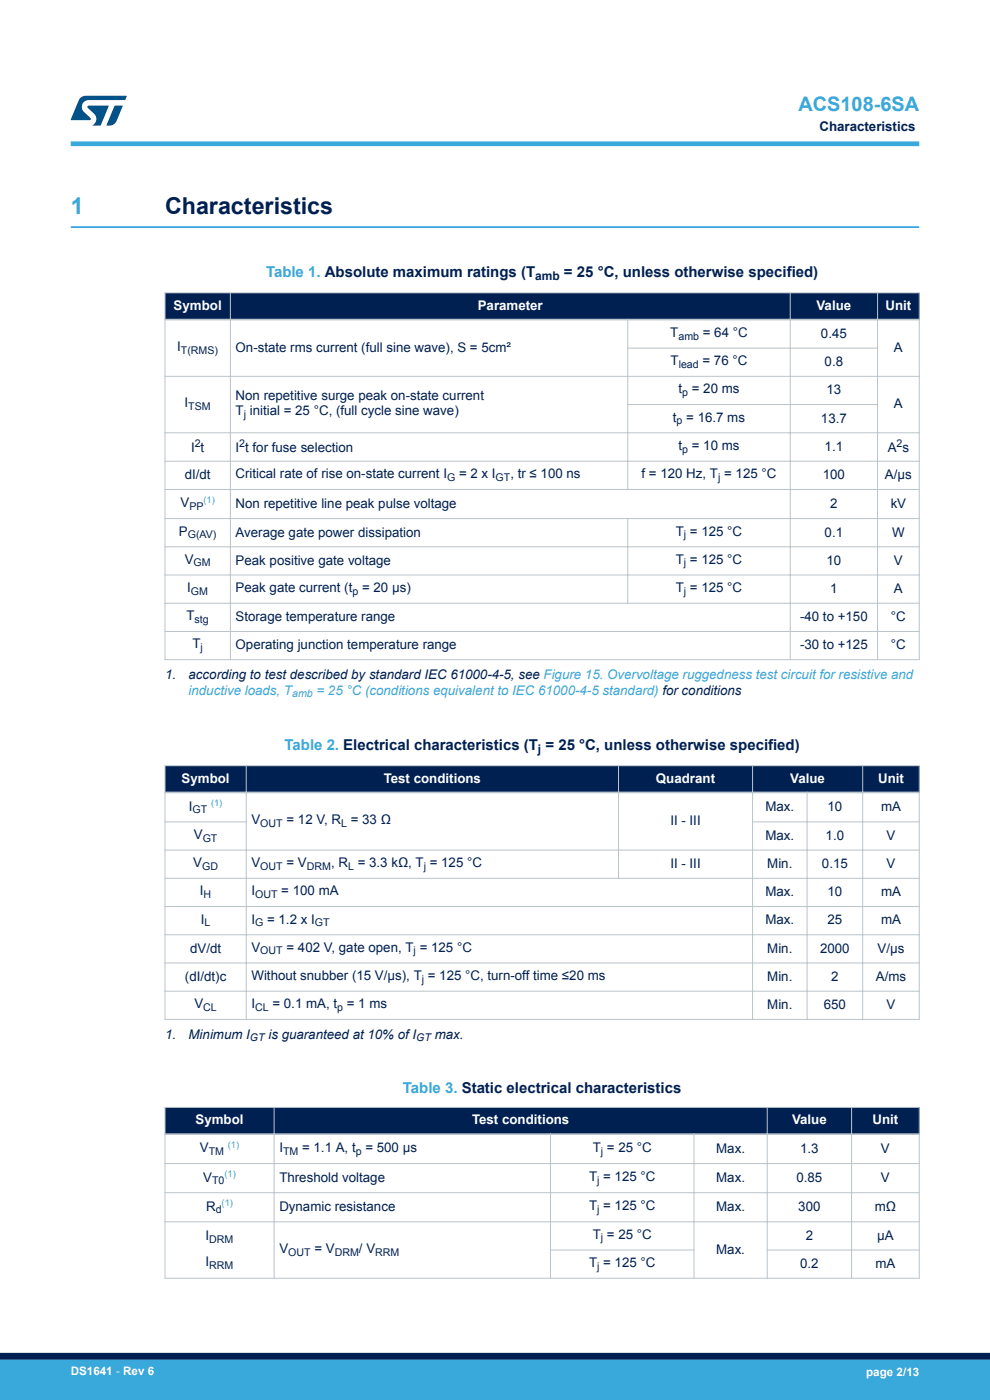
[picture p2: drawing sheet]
<svg xmlns="http://www.w3.org/2000/svg" width="210mm" height="297mm" viewBox="0 0 210 297" stroke-linecap="round" stroke-linejoin="round" font-family="sans-serif">
<defs><g id="words">
<text font-size="4.9" fill="#39a9dc" x="15" y="45.4">1</text>
<text font-size="4.9" fill="#002052" x="35" y="45.4">Characteristics</text>
<text font-size="4.2" fill="#39a9dc" x="169.4" y="23.5">ACS108-6SA</text>
<g font-size="3.2" fill="#39a9dc">
<text x="56.4" y="58.7">Table 1. Absolute maximum ratings (T</text>
<text x="60.4" y="159">Table 2. Electrical characteristics (T = 25 °C, unless otherwise specified)</text>
<text x="85.5" y="231.9">Table 3. Static electrical characteristics</text>
</g>
<text font-size="3.2" fill="#002052" x="119.6" y="58.7">= 25 °C, unless otherwise specified)</text>
<g font-size="2.8" fill="#002052">
<text x="173.8" y="27.9">Characteristics</text>
<text x="142.2" y="71.5">T</text>
<text x="149.1" y="71.5">= 64 °C</text>
<text x="174.1" y="71.7">0.45</text>
<text x="37.6" y="74.5">I</text>
<text x="50" y="74.7">On-state rms current (full sine wave), S = 5cm²</text>
<text x="142.2" y="77.5">T</text>
<text x="149" y="77.5">= 76 °C</text>
<text x="174.9" y="77.7">0.8</text>
<text x="189.6" y="74.7">A</text>
<text x="143.9" y="83.5">t</text>
<text x="146.7" y="83.5">= 20 ms</text>
<text x="175.3" y="83.6">13</text>
<text x="39.2" y="86.4">I</text>
<text x="50" y="84.8">Non repetitive surge peak on-state current</text>
<text x="50" y="88.1">T initial = 25 °C, (full cycle sine wave)</text>
<text x="142.7" y="89.4">t</text>
<text x="145.6" y="89.4">= 16.7 ms</text>
<text x="174.1" y="89.6">13.7</text>
<text x="189.6" y="86.6">A</text>
<text x="40.5" y="95.9">I t</text>
<text x="50" y="95.9">I t for fuse selection</text>
<text x="143.9" y="95.5">t</text>
<text x="146.7" y="95.5">= 10 ms</text>
<text x="174.9" y="95.6">1.1</text>
<text x="188.3" y="95.9">A s</text>
<text x="39.2" y="101.7">dI/dt</text>
<text x="50" y="101.5">Critical rate of rise on-state current I</text>
<text x="97.4" y="101.5">= 2 x I</text>
<text x="108.3" y="101.5">, tr ≤ 100 ns</text>
<text x="136.1" y="101.5">f = 120 Hz, T = 125 °C</text>
<text x="174.5" y="101.7">100</text>
<text x="187.7" y="101.7">A/μs</text>
<text x="38.3" y="107.6">V</text>
<text x="50" y="107.7">Non repetitive line peak pulse voltage</text>
<text x="176.1" y="107.7">2</text>
<text x="188.9" y="107.7">kV</text>
<text x="37.9" y="113.6">P</text>
<text x="50" y="113.8">Average gate power dissipation</text>
<text x="143.3" y="113.6">T = 125 °C</text>
<text x="174.9" y="113.8">0.1</text>
<text x="189.2" y="113.8">W</text>
<text x="39.2" y="119.6">V</text>
<text x="50" y="119.8">Peak positive gate voltage</text>
<text x="143.3" y="119.6">T = 125 °C</text>
<text x="175.3" y="119.8">10</text>
<text x="189.6" y="119.8">V</text>
<text x="39.7" y="125.6">I</text>
<text x="50" y="125.6">Peak gate current (t</text>
<text x="76.8" y="125.6">= 20 μs)</text>
<text x="143.3" y="125.6">T = 125 °C</text>
<text x="176.1" y="125.8">1</text>
<text x="189.6" y="125.8">A</text>
<text x="39.6" y="131.6">T</text>
<text x="50" y="131.8">Storage temperature range</text>
<text x="169.7" y="131.8">-40 to +150</text>
<text x="189" y="131.8">°C</text>
<text x="40.8" y="137.6">T</text>
<text x="50" y="137.8">Operating junction temperature range</text>
<text x="169.7" y="137.8">-30 to +125</text>
<text x="189" y="137.8">°C</text>
<text x="35" y="144">1.</text>
<text x="40" y="144">according to test described by standard IEC 61000-4-5, see Figure 15. Overvoltage ruggedness test circuit for resistive and</text>
<text x="40.1" y="172">I</text>
<text x="162.4" y="172.1">Max.</text>
<text x="175.5" y="172.1">10</text>
<text x="186.9" y="172.1">mA</text>
<text x="41.1" y="178">V</text>
<text x="53.3" y="174.9">V</text>
<text x="60.8" y="174.9">= 12 V, R</text>
<text x="74.4" y="174.9">= 33 Ω</text>
<text x="142.2" y="175.1">II - III</text>
<text x="162.4" y="178.2">Max.</text>
<text x="175.1" y="178.2">1.0</text>
<text x="188.1" y="178.2">V</text>
<text x="41" y="184">V</text>
<text x="53.3" y="184">V</text>
<text x="60.8" y="184">= V</text>
<text x="70.2" y="184">, R</text>
<text x="75.9" y="184">= 3.3 kΩ, T = 125 °C</text>
<text x="142.2" y="184.1">II - III</text>
<text x="162.8" y="184.1">Min.</text>
<text x="174.4" y="184.1">0.15</text>
<text x="188.1" y="184.1">V</text>
<text x="42.4" y="189.9">I</text>
<text x="53.3" y="189.9">I</text>
<text x="59.7" y="189.9">= 100 mA</text>
<text x="162.4" y="190.1">Max.</text>
<text x="175.5" y="190.1">10</text>
<text x="186.9" y="190.1">mA</text>
<text x="42.6" y="195.9">I</text>
<text x="53.3" y="195.9">I</text>
<text x="56.7" y="195.9">= 1.2 x I</text>
<text x="162.4" y="196.1">Max.</text>
<text x="175.5" y="196.1">25</text>
<text x="186.9" y="196.1">mA</text>
<text x="40.3" y="202.1">dV/dt</text>
<text x="53.3" y="201.9">V</text>
<text x="60.8" y="201.9">= 402 V, gate open, T = 125 °C</text>
<text x="162.8" y="202.1">Min.</text>
<text x="174" y="202.1">2000</text>
<text x="186.1" y="202.1">V/μs</text>
<text x="39.2" y="208.1">(dI/dt)c</text>
<text x="53.3" y="207.9">Without snubber (15 V/μs), T = 125 °C, turn-off time ≤20 ms</text>
<text x="162.8" y="208.1">Min.</text>
<text x="176.3" y="208.1">2</text>
<text x="185.8" y="208.1">A/ms</text>
<text x="41.2" y="213.9">V</text>
<text x="53.3" y="213.9">I</text>
<text x="57.8" y="213.9">= 0.1 mA, t</text>
<text x="73.6" y="213.9">= 1 ms</text>
<text x="162.8" y="214.1">Min.</text>
<text x="174.7" y="214.1">650</text>
<text x="188.1" y="214.1">V</text>
<text x="35" y="220.3">1.</text>
<text x="40" y="220.3">Minimum I</text>
<text x="56.9" y="220.3">is guaranteed at 10% of I</text>
<text x="92.2" y="220.3">max.</text>
<text x="42.4" y="244.5">V</text>
<text x="59.3" y="244.4">I</text>
<text x="64.1" y="244.4">= 1.1 A, t</text>
<text x="77.5" y="244.4">= 500 μs</text>
<text x="125.7" y="244.4">T = 25 °C</text>
<text x="151.9" y="244.6">Max.</text>
<text x="169.7" y="244.6">1.3</text>
<text x="186.9" y="244.6">V</text>
<text x="43.1" y="250.6">V</text>
<text x="59.3" y="250.7">Threshold voltage</text>
<text x="124.9" y="250.6">T = 125 °C</text>
<text x="151.9" y="250.7">Max.</text>
<text x="168.9" y="250.7">0.85</text>
<text x="186.9" y="250.7">V</text>
<text x="43.7" y="256.8">R</text>
<text x="59.3" y="256.9">Dynamic resistance</text>
<text x="124.9" y="256.7">T = 125 °C</text>
<text x="151.9" y="256.9">Max.</text>
<text x="169.3" y="256.9">300</text>
<text x="185.6" y="256.9">mΩ</text>
<text x="43.6" y="263">I</text>
<text x="125.7" y="262.8">T = 25 °C</text>
<text x="170.9" y="263">2</text>
<text x="186.1" y="263">µA</text>
<text x="43.6" y="268.6">I</text>
<text x="59.3" y="265.8">V</text>
<text x="66.7" y="265.8">= V</text>
<text x="76.1" y="265.8">/ V</text>
<text x="124.9" y="268.8">T = 125 °C</text>
<text x="151.9" y="266">Max.</text>
<text x="169.7" y="269">0.2</text>
<text x="185.7" y="269">mA</text>
</g>
<g font-size="2.8" fill="#fff">
<text x="36.8" y="65.7">Symbol</text>
<text x="101.3" y="65.7">Parameter</text>
<text x="173.2" y="65.7">Value</text>
<text x="187.8" y="65.7">Unit</text>
<text x="38.5" y="166.1">Symbol</text>
<text x="81.4" y="166.1">Test conditions</text>
<text x="139.1" y="166.1">Quadrant</text>
<text x="167.6" y="166.1">Value</text>
<text x="186.3" y="166.1">Unit</text>
<text x="41.5" y="238.5">Symbol</text>
<text x="100.1" y="238.5">Test conditions</text>
<text x="168" y="238.5">Value</text>
<text x="185.1" y="238.5">Unit</text>
</g>
<g font-size="2.8" fill="#39a9dc">
<text x="40" y="147.4">inductive loads, T</text>
<text x="67.1" y="147.4">= 25 °C (conditions equivalent to IEC 61000-4-5 standard) for conditions</text>
</g>
<g font-size="2.5" fill="#002052">
<text x="113.5" y="59.3">amb</text>
<text x="114.1" y="159.6">j</text>
</g>
<g font-size="2.5" fill="#fff">
<text x="15" y="291.6">DS1641 - Rev 6</text>
<text x="183.7" y="291.9">page 2/13</text>
</g>
<g font-size="2.3" fill="#002052">
<text x="38.4" y="75">T(RMS)</text>
<text x="143.9" y="72">amb</text>
<text x="144" y="78">lead</text>
<text x="39.9" y="87">TSM</text>
<text x="51.7" y="88.7">j</text>
<text x="144.7" y="84">p</text>
<text x="41.3" y="94.9">2</text>
<text x="50.8" y="94.9">2</text>
<text x="143.5" y="90">p</text>
<text x="190.2" y="94.9">2</text>
<text x="144.7" y="96">p</text>
<text x="94.8" y="102">G</text>
<text x="105.1" y="102">GT</text>
<text x="152.3" y="102">j</text>
<text x="40.2" y="108.2">PP</text>
<text x="39.8" y="114.2">G(AV)</text>
<text x="145.1" y="114.2">j</text>
<text x="41.1" y="120.2">GM</text>
<text x="145.1" y="120.2">j</text>
<text x="40.5" y="126.2">GM</text>
<text x="74.8" y="126.2">p</text>
<text x="145.1" y="126.2">j</text>
<text x="41.3" y="132.2">stg</text>
<text x="42.5" y="138.1">j</text>
<text x="40.8" y="172.5">GT</text>
<text x="43" y="178.5">GT</text>
<text x="55.2" y="175.4">OUT</text>
<text x="72.4" y="175.4">L</text>
<text x="42.9" y="184.5">GD</text>
<text x="55.2" y="184.5">OUT</text>
<text x="65.1" y="184.5">DRM</text>
<text x="73.8" y="184.5">L</text>
<text x="89.9" y="184.5">j</text>
<text x="43.2" y="190.5">H</text>
<text x="54.1" y="190.5">OUT</text>
<text x="43.4" y="196.5">L</text>
<text x="54.1" y="196.5">G</text>
<text x="66.8" y="196.5">GT</text>
<text x="55.2" y="202.5">OUT</text>
<text x="87.7" y="202.5">j</text>
<text x="89.5" y="208.5">j</text>
<text x="43.1" y="214.5">CL</text>
<text x="54.1" y="214.5">CL</text>
<text x="71.5" y="214.5">p</text>
<text x="53" y="220.9">GT</text>
<text x="88.3" y="220.9">GT</text>
<text x="44.3" y="245">TM</text>
<text x="60" y="244.9">TM</text>
<text x="75.5" y="244.9">p</text>
<text x="127.4" y="244.9">j</text>
<text x="45" y="251.2">T0</text>
<text x="126.7" y="251.1">j</text>
<text x="45.8" y="257.4">d</text>
<text x="126.7" y="257.3">j</text>
<text x="44.4" y="263.6">DRM</text>
<text x="127.4" y="263.4">j</text>
<text x="44.4" y="269.1">RRM</text>
<text x="61.1" y="266.4">OUT</text>
<text x="71" y="266.4">DRM</text>
<text x="79.6" y="266.4">RRM</text>
<text x="126.7" y="269.4">j</text>
</g>
<text font-size="2.3" fill="#39a9dc" x="62" y="147.9">amb</text>
<g font-size="2" fill="#39a9dc">
<text x="43.2" y="106.7">(1)</text>
<text x="44.8" y="171">(1)</text>
<text x="48.3" y="243.5">(1)</text>
<text x="47.6" y="249.7">(1)</text>
<text x="47" y="255.9">(1)</text>
</g>
</g></defs>
<path d="M15 48.2h180" fill="none" stroke="#39a9dc" stroke-width=".4"/>
<g fill="#002052">
<path d="M35 62.1h160v5.7h-160z" fill-rule="evenodd"/>
<path d="M35 62.1h160v5.7h-160z" fill-rule="evenodd"/>
</g>
<g fill="none" stroke="#b9c4ca" stroke-width=".21">
<path d="M34.9 62.1h160.2M34.9 79.8h160.2M35 62v78.1M48.9 62v78.1M133.1 73.9h53.2M133.2 67.6v36.3M167.6 62v78.1M186.2 62v78.1M195 62v78.1M34.9 91.8h160.2M34.9 97.9h160.2M133.1 85.8h53.2"/>
<path d="M34.9 103.8h160.2M34.9 110h160.2M34.9 116h160.2M133.2 109.9v18.2M34.9 122h160.2M34.9 128h160.2M34.9 134h160.2M34.9 139.9h160.2"/>
</g>
<path d="M34.9 67.8h160.2" fill="none" stroke="#b9c4ca" stroke-width=".35"/>
<g fill="#002052">
<path d="M35 162.4h160v5.7h-160z" fill-rule="evenodd"/>
<path d="M35 162.4h160v5.7h-160z" fill-rule="evenodd"/>
</g>
<g fill="none" stroke="#b9c4ca" stroke-width=".21">
<path d="M34.9 162.4h160.2M34.9 174.4h17.4M35 162.3v54.1M52.2 162.3v54.1M131.2 162.3v24.1M159.5 174.4h35.6M159.6 162.3v54.1M171.2 167.9v48.5M183 162.3v54.1M195 162.3v54.1M34.9 180.3h160.2M34.9 186.3h160.2"/>
<path d="M34.9 192.3h160.2M34.9 198.3h160.2M34.9 204.3h160.2M34.9 210.3h160.2M34.9 216.3h160.2"/>
</g>
<path d="M34.9 168.1h160.2" fill="none" stroke="#b9c4ca" stroke-width=".35"/>
<g fill="#002052">
<path d="M35 234.9h160v5.7h-160z" fill-rule="evenodd"/>
<path d="M35 234.9h160v5.7h-160z" fill-rule="evenodd"/>
</g>
<g fill="none" stroke="#b9c4ca" stroke-width=".21">
<path d="M34.9 234.9h160.2M35 234.8v36.5M58.1 234.8v36.5M162.7 234.8v36.5M180.6 234.8v36.5M195 234.8v36.5M34.9 246.8h160.2M34.9 253h160.2M34.9 259.2h160.2M116.8 240.4v30.9M147.2 240.4v30.9M34.9 271.2h160.2"/>
<path d="M116.7 265.2h30.6M162.6 265.2h32.5"/>
</g>
<path d="M34.9 240.6h160.2" fill="none" stroke="#b9c4ca" stroke-width=".35"/>
<path d="M15 30.5h180" fill="none" stroke="#39a9dc" stroke-width="1"/>
<g fill="#005288">
<path d="M17.1 20.7l1.1-.4 8.7 .1-.4 .8h-7.6a1.45 1.45 0 0 0-1.4 .9 1.45 1.45 0 0 0 .2 1.6l1.5 1.3v.4l-4.2 .1 1.7-4.2z"/>
<path d="M24.3 22.4l1.7 .1-1.3 3.2a1.6 1.6 0 0 1-1.5 .9l-.6-.1z"/>
<path d="M18.6 22.5h4.5l-1.8 4.1h-1.7a1.54 1.54 0 0 0 .4-2.4l-1.4-1.3z"/>
</g>
<g fill="#39a9dc">
<path d="M0 288.4h210v8.6h-210z" fill-rule="evenodd"/>
<path d="M-.1 288.4h210.2v4.4h-210.2z" fill-rule="evenodd"/>
</g>
<path d="M0 287.7h210" fill="none" stroke="#002052" stroke-width="1.4"/>
<use href="#words"/>
</svg>
